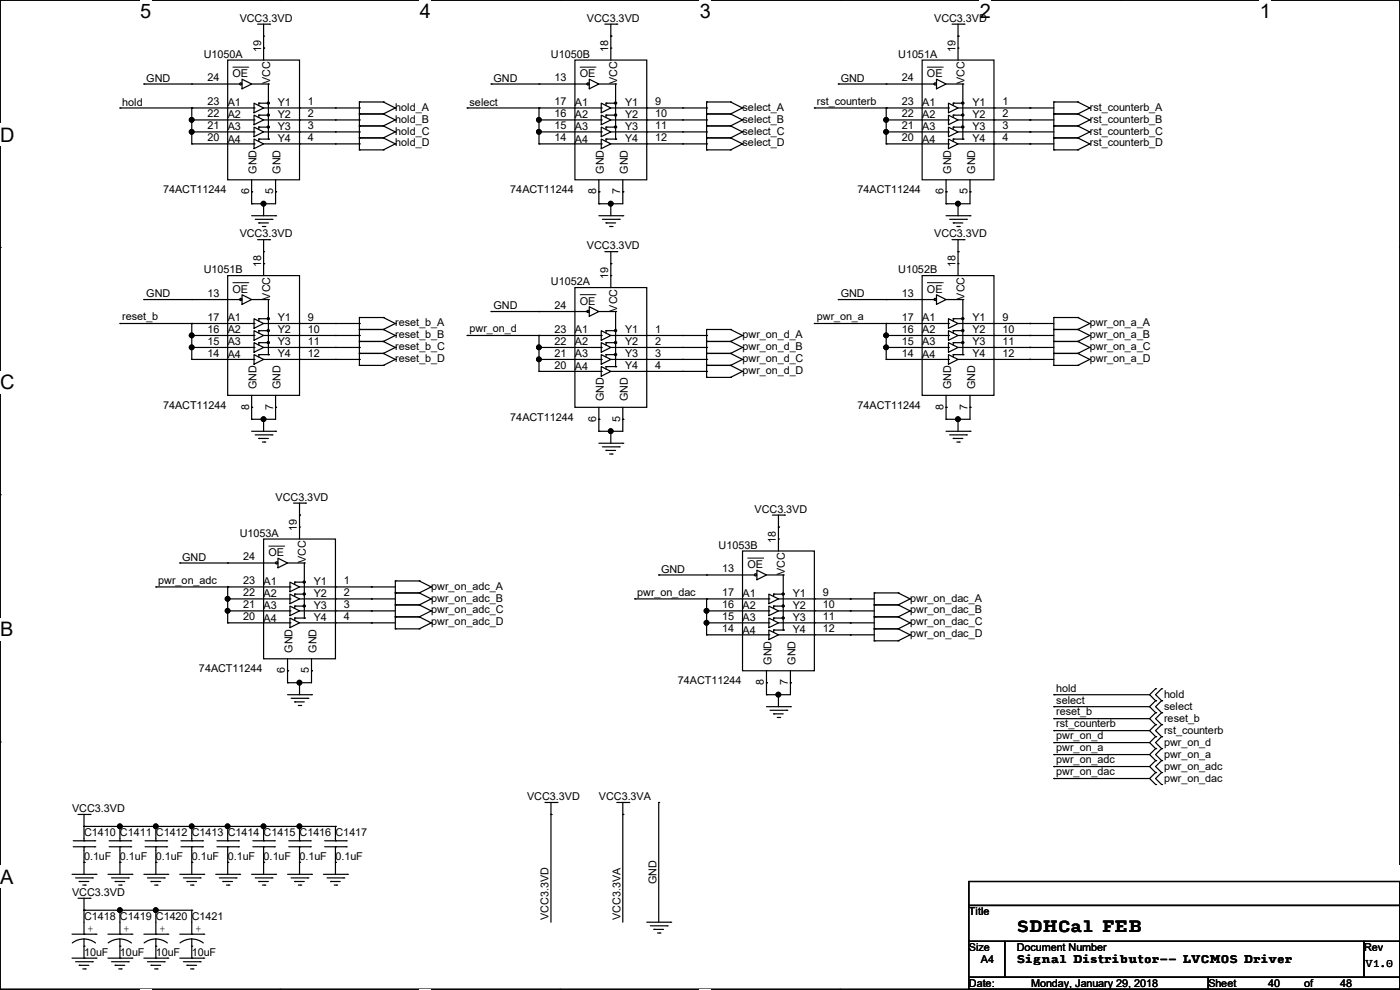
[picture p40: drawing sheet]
<svg xmlns="http://www.w3.org/2000/svg" width="297mm" height="210mm" viewBox="0 0 297 210" stroke-linecap="round" stroke-linejoin="round" font-family="sans-serif">
<defs><g id="words">
<g font-size="4.2">
<text x="29.7" y="3.9">5</text>
<text x="89.1" y="3.9">4</text>
<text x="148.5" y="3.9">3</text>
<text x="207.9" y="3.9">2</text>
<text x="267.3" y="3.9">1</text>
<text x="0" y="30.1">D</text>
<text x="0" y="82.5">C</text>
<text x="0" y="135">B</text>
<text x="0" y="187.4">A</text>
<text x="297" y="187.4">A</text>
</g>
<text font-size="3.3" x="215.7" y="197.7">SDHCal FEB</text>
<g font-size="2.3">
<text x="50.8" y="4.7">VCC3.3VD</text>
<text x="124.5" y="4.7">VCC3.3VD</text>
<text x="198.2" y="4.7">VCC3.3VD</text>
<text x="55.4" y="11" transform="rotate(-90 55.4 11)">19</text>
<text x="129" y="11" transform="rotate(-90 129 11)">18</text>
<text x="202.7" y="11" transform="rotate(-90 202.7 11)">19</text>
<text x="31" y="17.3">GND</text>
<text x="43.2" y="12.3">U1050A</text>
<text x="44" y="17.3">24</text>
<text x="49.3" y="16.3">OE</text>
<text x="57.3" y="17.8" transform="rotate(-90 57.3 17.8)">VCC</text>
<text x="104.7" y="17.3">GND</text>
<text x="116.9" y="12.3">U1050B</text>
<text x="117.7" y="17.3">13</text>
<text x="123" y="16.3">OE</text>
<text x="130.9" y="17.8" transform="rotate(-90 130.9 17.8)">VCC</text>
<text x="178.4" y="17.3">GND</text>
<text x="190.6" y="12.3">U1051A</text>
<text x="191.3" y="17.3">24</text>
<text x="196.7" y="16.3">OE</text>
<text x="204.6" y="17.8" transform="rotate(-90 204.6 17.8)">VCC</text>
<text x="26" y="22.4">hold</text>
<text x="44" y="22.4">23</text>
<text x="48.3" y="22.4">A1</text>
<text x="59" y="22.4">Y1</text>
<text x="65.3" y="22.4">1</text>
<text x="83.9" y="23.5">hold_A</text>
<text x="99.6" y="22.4">select</text>
<text x="117.7" y="22.4">17</text>
<text x="122" y="22.4">A1</text>
<text x="132.6" y="22.4">Y1</text>
<text x="139" y="22.4">9</text>
<text x="157.5" y="23.5">select_A</text>
<text x="173.3" y="22.2">rst_counterb</text>
<text x="191.3" y="22.4">23</text>
<text x="195.6" y="22.4">A1</text>
<text x="206.3" y="22.4">Y1</text>
<text x="212.7" y="22.4">1</text>
<text x="231.2" y="23.5">rst_counterb_A</text>
<text x="44" y="24.9">22</text>
<text x="44" y="27.4">21</text>
<text x="44" y="30">20</text>
<text x="48.3" y="25">A2</text>
<text x="48.3" y="27.5">A3</text>
<text x="59" y="25">Y2</text>
<text x="59" y="27.5">Y3</text>
<text x="65.3" y="24.9">2</text>
<text x="65.3" y="27.4">3</text>
<text x="65.3" y="30">4</text>
<text x="83.9" y="28.5">hold_C</text>
<text x="83.9" y="26">hold_B</text>
<text x="117.7" y="24.9">16</text>
<text x="117.7" y="27.4">15</text>
<text x="117.7" y="30">14</text>
<text x="122" y="25">A2</text>
<text x="122" y="27.5">A3</text>
<text x="132.6" y="25">Y2</text>
<text x="132.6" y="27.5">Y3</text>
<text x="139" y="24.9">10</text>
<text x="139" y="27.4">11</text>
<text x="139" y="30">12</text>
<text x="157.5" y="26">select_B</text>
<text x="157.5" y="28.5">select_C</text>
<text x="191.3" y="24.9">22</text>
<text x="191.3" y="27.4">21</text>
<text x="191.3" y="30">20</text>
<text x="195.6" y="25">A2</text>
<text x="195.6" y="27.5">A3</text>
<text x="206.3" y="25">Y2</text>
<text x="206.3" y="27.5">Y3</text>
<text x="212.7" y="24.9">2</text>
<text x="212.7" y="27.4">3</text>
<text x="212.7" y="30">4</text>
<text x="231.2" y="28.5">rst_counterb_C</text>
<text x="231.2" y="26">rst_counterb_B</text>
<text x="48.3" y="30.3">A4</text>
<text x="59" y="30.1">Y4</text>
<text x="83.9" y="31.1">hold_D</text>
<text x="122" y="30.3">A4</text>
<text x="132.6" y="30.1">Y4</text>
<text x="157.5" y="31.1">select_D</text>
<text x="195.6" y="30.3">A4</text>
<text x="206.3" y="30.1">Y4</text>
<text x="231.2" y="31.1">rst_counterb_D</text>
<text x="34.6" y="41">74ACT11244</text>
<text x="52.8" y="41.2" transform="rotate(-90 52.8 41.2)">6</text>
<text x="54.4" y="36.9" transform="rotate(-90 54.4 36.9)">GND</text>
<text x="57.9" y="41.2" transform="rotate(-90 57.9 41.2)">5</text>
<text x="59.5" y="36.9" transform="rotate(-90 59.5 36.9)">GND</text>
<text x="108.3" y="41">74ACT11244</text>
<text x="126.5" y="41.2" transform="rotate(-90 126.5 41.2)">8</text>
<text x="128.1" y="36.9" transform="rotate(-90 128.1 36.9)">GND</text>
<text x="131.6" y="41.2" transform="rotate(-90 131.6 41.2)">7</text>
<text x="133.2" y="36.9" transform="rotate(-90 133.2 36.9)">GND</text>
<text x="181.9" y="41">74ACT11244</text>
<text x="200.2" y="41.2" transform="rotate(-90 200.2 41.2)">6</text>
<text x="201.8" y="36.9" transform="rotate(-90 201.8 36.9)">GND</text>
<text x="205.2" y="41.2" transform="rotate(-90 205.2 41.2)">5</text>
<text x="206.9" y="36.9" transform="rotate(-90 206.9 36.9)">GND</text>
<text x="50.8" y="50.4">VCC3.3VD</text>
<text x="124.5" y="52.9">VCC3.3VD</text>
<text x="198.2" y="50.4">VCC3.3VD</text>
<text x="43.2" y="58">U1051B</text>
<text x="55.4" y="56.7" transform="rotate(-90 55.4 56.7)">18</text>
<text x="129" y="59.2" transform="rotate(-90 129 59.2)">19</text>
<text x="190.6" y="58">U1052B</text>
<text x="202.7" y="56.7" transform="rotate(-90 202.7 56.7)">18</text>
<text x="31" y="63">GND</text>
<text x="44" y="63">13</text>
<text x="49.3" y="62.1">OE</text>
<text x="57.3" y="63.5" transform="rotate(-90 57.3 63.5)">VCC</text>
<text x="104.7" y="65.6">GND</text>
<text x="116.9" y="60.5">U1052A</text>
<text x="117.7" y="65.5">24</text>
<text x="123" y="64.6">OE</text>
<text x="178.4" y="63">GND</text>
<text x="191.3" y="63">13</text>
<text x="196.7" y="62.1">OE</text>
<text x="204.6" y="63.5" transform="rotate(-90 204.6 63.5)">VCC</text>
<text x="26" y="67.9">reset_b</text>
<text x="44" y="68.1">17</text>
<text x="44" y="70.6">16</text>
<text x="48.3" y="68.2">A1</text>
<text x="48.3" y="70.7">A2</text>
<text x="59" y="68.2">Y1</text>
<text x="59" y="70.7">Y2</text>
<text x="65.3" y="68.1">9</text>
<text x="65.3" y="70.6">10</text>
<text x="83.9" y="69.2">reset_b_A</text>
<text x="83.9" y="71.7">reset_b_B</text>
<text x="99.6" y="70.4">pwr_on_d</text>
<text x="117.7" y="70.6">23</text>
<text x="122" y="70.7">A1</text>
<text x="130.9" y="66.1" transform="rotate(-90 130.9 66.1)">VCC</text>
<text x="132.6" y="70.7">Y1</text>
<text x="139" y="70.6">1</text>
<text x="157.5" y="71.7">pwr_on_d_A</text>
<text x="173.3" y="67.9">pwr_on_a</text>
<text x="191.3" y="68.1">17</text>
<text x="191.3" y="70.6">16</text>
<text x="195.6" y="68.2">A1</text>
<text x="195.6" y="70.7">A2</text>
<text x="206.3" y="68.2">Y1</text>
<text x="206.3" y="70.7">Y2</text>
<text x="212.7" y="68.1">9</text>
<text x="212.7" y="70.6">10</text>
<text x="231.2" y="69.2">pwr_on_a_A</text>
<text x="231.2" y="71.7">pwr_on_a_B</text>
<text x="44" y="73.2">15</text>
<text x="44" y="75.7">14</text>
<text x="48.3" y="73.2">A3</text>
<text x="48.3" y="76">A4</text>
<text x="59" y="73.2">Y3</text>
<text x="59" y="75.8">Y4</text>
<text x="65.3" y="73.2">11</text>
<text x="65.3" y="75.7">12</text>
<text x="83.9" y="74.3">reset_b_C</text>
<text x="83.9" y="76.8">reset_b_D</text>
<text x="117.7" y="73.2">22</text>
<text x="117.7" y="75.7">21</text>
<text x="122" y="73.2">A2</text>
<text x="122" y="75.8">A3</text>
<text x="132.6" y="73.2">Y2</text>
<text x="132.6" y="75.8">Y3</text>
<text x="139" y="73.2">2</text>
<text x="139" y="75.7">3</text>
<text x="157.5" y="76.8">pwr_on_d_C</text>
<text x="157.5" y="74.3">pwr_on_d_B</text>
<text x="191.3" y="73.2">15</text>
<text x="191.3" y="75.7">14</text>
<text x="195.6" y="73.2">A3</text>
<text x="195.6" y="76">A4</text>
<text x="206.3" y="73.2">Y3</text>
<text x="206.3" y="75.8">Y4</text>
<text x="212.7" y="73.2">11</text>
<text x="212.7" y="75.7">12</text>
<text x="231.2" y="74.3">pwr_on_a_C</text>
<text x="231.2" y="76.8">pwr_on_a_D</text>
<text x="54.4" y="82.6" transform="rotate(-90 54.4 82.6)">GND</text>
<text x="59.5" y="82.6" transform="rotate(-90 59.5 82.6)">GND</text>
<text x="117.7" y="78.2">20</text>
<text x="122" y="78.6">A4</text>
<text x="132.6" y="78.3">Y4</text>
<text x="139" y="78.2">4</text>
<text x="157.5" y="79.3">pwr_on_d_D</text>
<text x="201.8" y="82.6" transform="rotate(-90 201.8 82.6)">GND</text>
<text x="206.9" y="82.6" transform="rotate(-90 206.9 82.6)">GND</text>
<text x="34.6" y="86.7">74ACT11244</text>
<text x="52.8" y="86.9" transform="rotate(-90 52.8 86.9)">8</text>
<text x="57.9" y="86.9" transform="rotate(-90 57.9 86.9)">7</text>
<text x="108.3" y="89.2">74ACT11244</text>
<text x="126.5" y="89.5" transform="rotate(-90 126.5 89.5)">6</text>
<text x="128.1" y="85.1" transform="rotate(-90 128.1 85.1)">GND</text>
<text x="131.6" y="89.5" transform="rotate(-90 131.6 89.5)">5</text>
<text x="133.2" y="85.1" transform="rotate(-90 133.2 85.1)">GND</text>
<text x="181.9" y="86.7">74ACT11244</text>
<text x="200.2" y="86.9" transform="rotate(-90 200.2 86.9)">8</text>
<text x="205.2" y="86.9" transform="rotate(-90 205.2 86.9)">7</text>
<text x="58.5" y="106.3">VCC3.3VD</text>
<text x="50.8" y="113.9">U1053A</text>
<text x="63" y="112.6" transform="rotate(-90 63 112.6)">19</text>
<text x="160.1" y="108.8">VCC3.3VD</text>
<text x="38.7" y="118.9">GND</text>
<text x="51.6" y="118.9">24</text>
<text x="56.9" y="117.9">OE</text>
<text x="64.9" y="119.4" transform="rotate(-90 64.9 119.4)">VCC</text>
<text x="152.5" y="116.4">U1053B</text>
<text x="164.6" y="115.1" transform="rotate(-90 164.6 115.1)">18</text>
<text x="33.6" y="123.8">pwr_on_adc</text>
<text x="51.6" y="124">23</text>
<text x="55.9" y="124">A1</text>
<text x="66.6" y="124">Y1</text>
<text x="72.9" y="124">1</text>
<text x="91.5" y="125.1">pwr_on_adc_A</text>
<text x="140.3" y="121.5">GND</text>
<text x="153.2" y="121.4">13</text>
<text x="158.5" y="120.5">OE</text>
<text x="166.5" y="122" transform="rotate(-90 166.5 122)">VCC</text>
<text x="51.6" y="126.5">22</text>
<text x="51.6" y="129">21</text>
<text x="51.6" y="131.6">20</text>
<text x="55.9" y="126.6">A2</text>
<text x="55.9" y="129.1">A3</text>
<text x="55.9" y="131.9">A4</text>
<text x="66.6" y="126.6">Y2</text>
<text x="66.6" y="129.1">Y3</text>
<text x="66.6" y="131.7">Y4</text>
<text x="72.9" y="126.5">2</text>
<text x="72.9" y="129">3</text>
<text x="72.9" y="131.6">4</text>
<text x="91.5" y="130.1">pwr_on_adc_C</text>
<text x="91.5" y="127.6">pwr_on_adc_B</text>
<text x="135.2" y="126.3">pwr_on_dac</text>
<text x="153.2" y="126.5">17</text>
<text x="153.2" y="129">16</text>
<text x="153.2" y="131.6">15</text>
<text x="157.5" y="126.6">A1</text>
<text x="157.5" y="129.1">A2</text>
<text x="157.5" y="131.7">A3</text>
<text x="168.2" y="126.6">Y1</text>
<text x="168.2" y="129.1">Y2</text>
<text x="168.2" y="131.7">Y3</text>
<text x="174.6" y="126.5">9</text>
<text x="174.6" y="129">10</text>
<text x="174.6" y="131.6">11</text>
<text x="193.1" y="127.6">pwr_on_dac_A</text>
<text x="193.1" y="130.1">pwr_on_dac_B</text>
<text x="91.5" y="132.7">pwr_on_adc_D</text>
<text x="153.2" y="134.1">14</text>
<text x="157.5" y="134.5">A4</text>
<text x="168.2" y="134.2">Y4</text>
<text x="174.6" y="134.1">12</text>
<text x="193.1" y="132.7">pwr_on_dac_C</text>
<text x="193.1" y="135.2">pwr_on_dac_D</text>
<text x="42.2" y="142.6">74ACT11244</text>
<text x="60.5" y="142.8" transform="rotate(-90 60.5 142.8)">6</text>
<text x="62.1" y="138.5" transform="rotate(-90 62.1 138.5)">GND</text>
<text x="65.5" y="142.8" transform="rotate(-90 65.5 142.8)">5</text>
<text x="67.1" y="138.5" transform="rotate(-90 67.1 138.5)">GND</text>
<text x="163.7" y="141" transform="rotate(-90 163.7 141)">GND</text>
<text x="168.8" y="141" transform="rotate(-90 168.8 141)">GND</text>
<text x="143.8" y="145.1">74ACT11244</text>
<text x="162.1" y="145.3" transform="rotate(-90 162.1 145.3)">8</text>
<text x="167.1" y="145.3" transform="rotate(-90 167.1 145.3)">7</text>
<text x="224.1" y="146.9">hold</text>
<text x="224.1" y="149.4">select</text>
<text x="246.9" y="148.2">hold</text>
<text x="224.1" y="151.7">reset_b</text>
<text x="224.1" y="154.3">rst_counterb</text>
<text x="246.9" y="150.7">select</text>
<text x="246.9" y="153.2">reset_b</text>
<text x="246.9" y="155.8">rst_counterb</text>
<text x="224.1" y="156.8">pwr_on_d</text>
<text x="224.1" y="159.3">pwr_on_a</text>
<text x="224.1" y="161.9">pwr_on_adc</text>
<text x="246.9" y="158.3">pwr_on_d</text>
<text x="246.9" y="160.9">pwr_on_a</text>
<text x="224.1" y="164.4">pwr_on_dac</text>
<text x="246.9" y="163.4">pwr_on_adc</text>
<text x="246.9" y="165.9">pwr_on_dac</text>
<text x="15.3" y="172.3">VCC3.3VD</text>
<text x="111.8" y="169.8">VCC3.3VD</text>
<text x="127" y="169.8">VCC3.3VA</text>
<text x="17.8" y="177.4">C1410</text>
<text x="25.4" y="177.4">C1411</text>
<text x="33.1" y="177.4">C1412</text>
<text x="40.7" y="177.4">C1413</text>
<text x="48.3" y="177.4">C1414</text>
<text x="55.9" y="177.4">C1415</text>
<text x="63.5" y="177.4">C1416</text>
<text x="71.2" y="177.4">C1417</text>
<text x="17.8" y="182.5">0.1uF</text>
<text x="25.4" y="182.5">0.1uF</text>
<text x="33.1" y="182.5">0.1uF</text>
<text x="40.7" y="182.5">0.1uF</text>
<text x="48.3" y="182.5">0.1uF</text>
<text x="55.9" y="182.5">0.1uF</text>
<text x="63.5" y="182.5">0.1uF</text>
<text x="71.2" y="182.5">0.1uF</text>
<text x="15.3" y="190.1">VCC3.3VD</text>
<text x="139.2" y="187.5" transform="rotate(-90 139.2 187.5)">GND</text>
<text x="17.8" y="195.2">C1418</text>
<text x="18.6" y="197.7">+</text>
<text x="25.4" y="195.2">C1419</text>
<text x="26.2" y="197.7">+</text>
<text x="33.1" y="195.2">C1420</text>
<text x="33.8" y="197.7">+</text>
<text x="40.7" y="195.2">C1421</text>
<text x="41.4" y="197.7">+</text>
<text x="116.4" y="195.1" transform="rotate(-90 116.4 195.1)">VCC3.3VD</text>
<text x="131.6" y="195.1" transform="rotate(-90 131.6 195.1)">VCC3.3VA</text>
<text x="205.5" y="194.1">Title</text>
<text x="17.8" y="202.8">10uF</text>
<text x="25.4" y="202.8">10uF</text>
<text x="33.1" y="202.8">10uF</text>
<text x="40.7" y="202.8">10uF</text>
<text x="205.5" y="201.8">Size</text>
<text x="215.7" y="201.8">Document Number</text>
<text x="289.4" y="201.8">Rev</text>
<text x="205.5" y="209.4">Date:</text>
<text x="208.1" y="204.3">A4</text>
<text x="215.7" y="204.3">Signal Distributor-- LVCMOS Driver</text>
<text x="218.7" y="209.4">Monday, January 29, 2018</text>
<text x="256.3" y="209.4">Sheet</text>
<text x="269" y="209.4">40</text>
<text x="276.7" y="209.4">of</text>
<text x="284.3" y="209.4">48</text>
</g>
<text font-size="2" x="289.6" y="205.1">V1.0</text>
</g></defs>
<path d="M0 0h297v209.8h-297z" fill="none" stroke="#000" stroke-width=".25"/>
<g fill="#fff">
<path d="M29.7 0h2.4v4.8h-2.4z"/>
<path d="M29.7 209.8h2.4v.2h-2.4z"/>
</g>
<path d="M59.4 0h.1M59.4 209.8h.1" fill="none" stroke="#000" stroke-width=".25"/>
<g fill="#fff">
<path d="M89.1 0h2.3v4.8h-2.3z"/>
<path d="M89.1 209.8h2.3v.2h-2.3z"/>
</g>
<path d="M118.8 0h.1M118.8 209.8h.1" fill="none" stroke="#000" stroke-width=".25"/>
<g fill="#fff">
<path d="M148.5 0h2.3v4.8h-2.3z"/>
<path d="M148.5 209.8h2.3v.2h-2.3z"/>
</g>
<path d="M178.2 0h.1M178.2 209.8h.1" fill="none" stroke="#000" stroke-width=".25"/>
<g fill="#fff">
<path d="M207.9 0h2.3v4.8h-2.3z"/>
<path d="M207.9 209.8h2.3v.2h-2.3z"/>
</g>
<path d="M237.6 0h.1M237.6 209.8h.1" fill="none" stroke="#000" stroke-width=".25"/>
<g fill="#fff">
<path d="M267.3 0h2.3v4.8h-2.3z"/>
<path d="M267.3 209.8h2.3v.2h-2.3z"/>
<path d="M0 26.2h3.1v4.8h-3.1z"/>
<path d="M0 78.7h3.1v4.7h-3.1z"/>
</g>
<path d="M0 52.5h.1M297 52.5h.1" fill="none" stroke="#000" stroke-width=".25"/>
<path d="M0 131.1h2.9v4.8h-2.9z" fill="#fff"/>
<path d="M0 104.9h.1M297 104.9h.1" fill="none" stroke="#000" stroke-width=".25"/>
<g fill="#fff">
<path d="M0 183.6h2.9v4.7h-2.9z"/>
<path d="M296.9 183.6h.1v4.7h-.1z"/>
</g>
<g fill="none" stroke="#000" stroke-width=".25">
<path d="M30.5 17.8h.1M30.5 17.8h20.3M40.7 17.8h.1M48.3 12.7h15.2v25.4h-15.2zM50.8 17.8h.1M51.4 16.8l2 1-2 1zM53.4 17.8h3.5M54.7 5.1h2.5M55.9 10.2h.1M55.9 7.7h.1M55.9 5.1v7.6M56.9 17.8h.1"/>
<path d="M56.9 17.8v11.7M57.2 5.1h.1M104.2 17.8h.1M104.2 17.8h20.3M114.3 17.8h.1M122 12.7h15.2v25.4h-15.2zM124.5 17.8h.1M125 16.8l2 1-2 1zM127 17.8h3.6M128.3 5.1h2.6M129.6 7.7h.1M129.6 10.2h.1"/>
<path d="M129.6 5.1v7.6M130.6 17.8h.1M130.6 17.8v11.7M130.9 5.1h.1M177.8 17.8h.1M177.8 17.8h20.4M188 17.8h.1M195.6 12.7h15.3v25.4h-15.3zM198.2 17.8h.1M198.7 16.8l2 1-2 1zM200.7 17.8h3.6M202 5.1h2.5"/>
<path d="M203.2 7.7h.1M203.2 10.2h.1M203.2 5.1v7.6M204.3 17.8h.1M204.3 17.8v11.7M204.5 5.1h.1M25.4 22.9h.1M25.4 22.9h28.5M40.7 22.9h.1M40.7 25.4h.1M40.7 28h.1M40.7 30.5h.1"/>
<path d="M40.7 22.9v7.6M40.7 30.5h13.2M40.7 28h13.2M40.7 25.4h13.2M53.4 38.1v5.1M53.9 21.9l2 1-2 1zM53.9 24.4l2 1-2 1.1zM53.9 27l2 1-2 1zM53.9 29.5l2 1-2 1zM53.9 22.9h.1M53.9 25.4h.1M53.9 28h.1"/>
<path d="M53.9 30.5h.1M54.9 21.9h.1M54.9 24.4h.1M54.9 27h.1M54.9 29.5h.1M54.9 21.9v.5M54.9 24.4v.5M54.9 27v.5M54.9 29.5v.5M54.9 21.9h2M54.9 24.4h2M54.9 27h2"/>
<path d="M54.9 29.5h2M55.9 22.9h20.3M55.9 30.5h20.3M55.9 28h20.3M55.9 25.4h20.3M56.9 29.5h.1M56.9 21.9h.1M56.9 24.4h.1M56.9 27h.1M58.5 38.1v5.1h-5.1M63.5 30.5h.1M63.5 28h.1"/>
<path d="M63.5 25.4h.1M63.5 22.9h.1M71.2 22.9h.1M71.2 25.4h.1M71.2 28h.1M71.2 30.5h.1M76.2 22.9h.1M76.2 30.5h.1M76.2 28h.1M76.2 25.4h.1M76.2 24.2h.1M76.2 21.6h.1"/>
<path d="M76.2 29.3h.1M76.2 26.7h.1M76.2 31.8h.1M76.2 24.2h5.1M76.2 21.6v10.2M76.2 21.6h5.1M76.2 29.3h5.1M76.2 26.7h5.1M76.2 31.8h5.1M81.3 24.2h.1M81.3 21.6h.1M81.3 29.3h.1"/>
<path d="M81.3 26.7h.1M81.3 31.8h.1M81.3 21.6l2.6 1.3M81.3 26.7l2.6 1.3M81.3 24.2l2.6 1.2M81.3 29.3l2.6 1.2M83.9 22.9h.1M83.9 28h.1M83.9 25.4h.1M83.9 30.5h.1M83.9 22.9l-2.6 1.3M83.9 28l-2.6 1.3"/>
<path d="M83.9 25.4l-2.6 1.3M83.9 30.5l-2.6 1.3M99.1 22.9h.1M99.1 22.9h28.5M114.3 22.9h.1M114.3 25.4h.1M114.3 28h.1M114.3 30.5h.1M114.3 22.9v7.6M114.3 30.5h13.3M114.3 28h13.3M114.3 25.4h13.3"/>
<path d="M127 38.1v5.1M127.6 21.9l2 1-2 1zM127.6 24.4l2 1-2 1.1zM127.6 27l2 1-2 1zM127.6 29.5l2 1-2 1zM127.6 22.9h.1M127.6 25.4h.1M127.6 28h.1M127.6 30.5h.1M128.6 21.9h.1M128.6 24.4h.1M128.6 27h.1"/>
<path d="M128.6 29.5h.1M128.6 21.9h2M128.6 24.4h2M128.6 27h2M128.6 29.5h2M128.6 21.9v.5M128.6 24.4v.5M128.6 27v.5M128.6 29.5v.5M129.6 22.9h20.3M129.6 30.5h20.3M129.6 28h20.3"/>
<path d="M129.6 25.4h20.3M130.6 29.5h.1M130.6 21.9h.1M130.6 24.4h.1M130.6 27h.1M132.1 38.1v5.1h-5.1M137.2 30.5h.1M137.2 28h.1M137.2 25.4h.1M137.2 22.9h.1M144.8 22.9h.1M144.8 25.4h.1"/>
<path d="M144.8 28h.1M144.8 30.5h.1M149.9 22.9h.1M149.9 30.5h.1M149.9 28h.1M149.9 25.4h.1M149.9 24.2h.1M149.9 21.6h.1M149.9 26.7h.1M149.9 29.3h.1M149.9 31.8h.1M149.9 21.6v10.2"/>
<path d="M149.9 24.2h5.1M149.9 21.6h5.1M149.9 29.3h5.1M149.9 26.7h5.1M149.9 31.8h5.1M155 24.2h.1M155 21.6h.1M155 26.7h.1M155 29.3h.1M155 31.8h.1M155 21.6l2.5 1.3M155 24.2l2.5 1.2"/>
<path d="M155 26.7l2.5 1.3M155 29.3l2.5 1.2M157.5 22.9h.1M157.5 25.4h.1M157.5 28h.1M157.5 30.5h.1M157.5 22.9l-2.5 1.3M157.5 25.4l-2.5 1.3M157.5 28l-2.5 1.3M157.5 30.5l-2.5 1.3M172.8 22.9h.1M172.8 22.9h28.4"/>
<path d="M188 22.9h.1M188 25.4h.1M188 28h.1M188 30.5h.1M188 30.5h13.2M188 28h13.2M188 25.4h13.2M188 22.9v7.6M200.7 38.1v5.1M201.2 21.9l2 1-2 1zM201.2 24.4l2 1-2 1.1zM201.2 27l2 1-2 1z"/>
<path d="M201.2 29.5l2 1-2 1zM201.2 22.9h.1M201.2 25.4h.1M201.2 28h.1M201.2 30.5h.1M202.2 21.9h.1M202.2 24.4h.1M202.2 27h.1M202.2 29.5h.1M202.2 21.9h2.1M202.2 24.4h2.1M202.2 27h2.1"/>
<path d="M202.2 29.5h2.1M202.2 21.9v.5M202.2 24.4v.5M202.2 27v.5M202.2 29.5v.5M203.2 22.9h20.4M203.2 30.5h20.4M203.2 28h20.4M203.2 25.4h20.4M204.3 29.5h.1M204.3 21.9h.1M204.3 24.4h.1"/>
<path d="M204.3 27h.1M205.8 38.1v5.1h-5.1M210.9 30.5h.1M210.9 28h.1M210.9 25.4h.1M210.9 22.9h.1M218.5 22.9h.1M218.5 30.5h.1M218.5 28h.1M218.5 25.4h.1M223.6 24.2h.1M223.6 21.6h.1"/>
<path d="M223.6 29.3h.1M223.6 26.7h.1M223.6 31.8h.1M223.6 24.2h5M223.6 21.6h5M223.6 29.3h5M223.6 26.7h5M223.6 21.6v10.2M223.6 31.8h5M228.6 24.2h.1M228.6 21.6h.1M228.6 29.3h.1"/>
<path d="M228.6 26.7h.1M228.6 31.8h.1M228.6 21.6l2.6 1.3M228.6 26.7l2.6 1.3M228.6 24.2l2.6 1.2M228.6 29.3l2.6 1.2M231.2 22.9h.1M231.2 28h.1M231.2 25.4h.1M231.2 30.5h.1M231.2 22.9l-2.6 1.3M231.2 28l-2.6 1.3"/>
<path d="M231.2 25.4l-2.6 1.3M231.2 30.5l-2.6 1.3M48.3 58.5h15.2v25.4h-15.2zM53.4 43.2h.1M53.4 40.7h.1M53.4 45.8h5.1M54.1 46.5h3.6M54.7 50.8h2.5M54.9 47.3h.1M54.9 47.3h2M55.7 48h.5M55.9 43.2h.1"/>
<path d="M55.9 55.9h.1M55.9 53.4h.1M55.9 43.2v2.6M55.9 50.8v7.7M56.2 48h.1M57.2 50.8h.1M57.7 46.5h.1M58.5 40.7h.1M58.5 45.8h.1M127 43.2h.1M127 40.7h.1M127 45.8h5.1"/>
<path d="M127.8 46.5h3.6M128.3 53.4h2.6M128.6 47.3h.1M128.6 47.3h2M129.3 48h.5M129.6 43.2h.1M129.6 55.9h.1M129.6 58.5h.1M129.6 43.2v2.6M129.6 53.4v7.6M129.8 48h.1M130.9 53.4h.1"/>
<path d="M131.4 46.5h.1M132.1 40.7h.1M132.1 45.8h.1M195.6 58.5h15.3v25.4h-15.3zM200.7 43.2h.1M200.7 40.7h.1M200.7 45.8h5.1M201.5 46.5h3.5M202 50.8h2.5M202.2 47.3h.1M202.2 47.3h2.1M203 48h.5"/>
<path d="M203.2 53.4h.1M203.2 43.2h.1M203.2 55.9h.1M203.2 43.2v2.6M203.2 50.8v7.7M203.5 48h.1M204.5 50.8h.1M205 46.5h.1M205.8 40.7h.1M205.8 45.8h.1M25.4 68.6h.1M25.4 68.6h28.5"/>
<path d="M30.5 63.5h.1M30.5 63.5h20.3M40.7 68.6h.1M40.7 71.2h.1M40.7 73.7h.1M40.7 76.2h.1M40.7 63.5h.1M40.7 68.6v7.6M40.7 71.2h13.2M40.7 73.7h13.2M40.7 76.2h13.2M50.8 63.5h.1"/>
<path d="M51.4 62.5l2 1-2 1.1zM53.4 63.5h3.5M53.9 67.6l2 1-2 1zM53.9 70.1l2 1.1-2 1zM53.9 72.7l2 1-2 1zM53.9 75.2l2 1-2 1.1zM53.9 68.6h.1M53.9 71.2h.1M53.9 73.7h.1M53.9 76.2h.1M54.9 67.6h.1M54.9 70.1h.1"/>
<path d="M54.9 72.7h.1M54.9 75.2h.1M54.9 67.6v.5M54.9 70.1v.6M54.9 72.7v.5M54.9 75.2v.5M54.9 67.6h2M54.9 70.1h2M54.9 72.7h2M54.9 75.2h2M55.9 68.6h20.3M55.9 71.2h20.3"/>
<path d="M55.9 73.7h20.3M55.9 76.2h20.3M56.9 63.5h.1M56.9 75.2h.1M56.9 67.6h.1M56.9 70.1h.1M56.9 72.7h.1M56.9 63.5v11.7M63.5 76.2h.1M63.5 73.7h.1M63.5 71.2h.1M63.5 68.6h.1"/>
<path d="M71.2 68.6h.1M71.2 71.2h.1M71.2 73.7h.1M71.2 76.2h.1M76.2 68.6h.1M76.2 71.2h.1M76.2 73.7h.1M76.2 76.2h.1M76.2 69.9h.1M76.2 67.4h.1M76.2 75h.1M76.2 72.4h.1"/>
<path d="M76.2 77.5h.1M76.2 67.4v10.1M76.2 69.9h5.1M76.2 67.4h5.1M76.2 75h5.1M76.2 72.4h5.1M76.2 77.5h5.1M81.3 69.9h.1M81.3 67.4h.1M81.3 75h.1M81.3 72.4h.1M81.3 77.5h.1"/>
<path d="M81.3 67.4l2.6 1.2M81.3 72.4l2.6 1.3M81.3 69.9l2.6 1.3M81.3 75l2.6 1.2M83.9 68.6h.1M83.9 73.7h.1M83.9 71.2h.1M83.9 76.2h.1M83.9 68.6l-2.6 1.3M83.9 73.7l-2.6 1.3M83.9 71.2l-2.6 1.2M83.9 76.2l-2.6 1.3"/>
<path d="M99.1 71.2h.1M99.1 71.2h28.5M104.2 66.1h.1M104.2 66.1h20.3M114.3 71.2h.1M114.3 73.7h.1M114.3 76.2h.1M114.3 78.8h.1M114.3 66.1h.1M114.3 71.2v7.6M114.3 73.7h13.3M114.3 76.2h13.3"/>
<path d="M114.3 78.8h13.3M122 61h15.2v25.4h-15.2zM124.5 66.1h.1M125 65.1l2 1-2 1zM127 66.1h3.6M127.6 70.1l2 1.1-2 1zM127.6 72.7l2 1-2 1zM127.6 75.2l2 1-2 1.1zM127.6 77.8l2 1-2 1zM127.6 71.2h.1M127.6 73.7h.1M127.6 76.2h.1"/>
<path d="M127.6 78.8h.1M128.6 70.1h.1M128.6 72.7h.1M128.6 75.2h.1M128.6 77.8h.1M128.6 70.1h2M128.6 72.7h2M128.6 75.2h2M128.6 70.1v.6M128.6 72.7v.5M128.6 75.2v.5M128.6 77.8v.5"/>
<path d="M128.6 77.8h2M129.6 71.2h20.3M129.6 73.7h20.3M129.6 76.2h20.3M129.6 78.8h20.3M130.6 66.1h.1M130.6 77.8h.1M130.6 70.1h.1M130.6 72.7h.1M130.6 75.2h.1M130.6 66.1v11.7M137.2 78.8h.1"/>
<path d="M137.2 76.2h.1M137.2 73.7h.1M137.2 71.2h.1M144.8 71.2h.1M144.8 73.7h.1M144.8 76.2h.1M144.8 78.8h.1M149.9 71.2h.1M149.9 78.8h.1M149.9 76.2h.1M149.9 73.7h.1M149.9 72.4h.1"/>
<path d="M149.9 69.9h.1M149.9 77.5h.1M149.9 75h.1M149.9 69.9v10.2M149.9 69.9h5.1M149.9 75h5.1M149.9 72.4h5.1M149.9 77.5h5.1M155 72.4h.1M155 69.9h.1M155 77.5h.1M155 75h.1"/>
<path d="M155 69.9l2.5 1.3M155 75l2.5 1.2M155 72.4l2.5 1.3M155 77.5l2.5 1.3M157.5 71.2h.1M157.5 76.2h.1M157.5 73.7h.1M157.5 78.8h.1M157.5 71.2l-2.5 1.2M157.5 76.2l-2.5 1.3M157.5 73.7l-2.5 1.3M157.5 78.8l-2.5 1.3"/>
<path d="M172.8 68.6h.1M172.8 68.6h28.4M177.8 63.5h.1M177.8 63.5h20.4M188 68.6h.1M188 71.2h.1M188 73.7h.1M188 76.2h.1M188 63.5h.1M188 71.2h13.2M188 73.7h13.2M188 76.2h13.2"/>
<path d="M188 68.6v7.6M198.2 63.5h.1M198.7 62.5l2 1-2 1.1zM200.7 63.5h3.6M201.2 67.6l2 1-2 1zM201.2 70.1l2 1.1-2 1zM201.2 72.7l2 1-2 1zM201.2 75.2l2 1-2 1.1zM201.2 68.6h.1M201.2 71.2h.1M201.2 73.7h.1M201.2 76.2h.1"/>
<path d="M202.2 67.6h.1M202.2 70.1h.1M202.2 72.7h.1M202.2 75.2h.1M202.2 67.6v.5M202.2 70.1v.6M202.2 72.7v.5M202.2 75.2v.5M202.2 67.6h2.1M202.2 70.1h2.1M202.2 72.7h2.1M202.2 75.2h2.1"/>
<path d="M203.2 68.6h20.4M203.2 71.2h20.4M203.2 73.7h20.4M203.2 76.2h20.4M204.3 63.5h.1M204.3 75.2h.1M204.3 67.6h.1M204.3 70.1h.1M204.3 72.7h.1M204.3 63.5v11.7M210.9 76.2h.1M210.9 73.7h.1"/>
<path d="M210.9 71.2h.1M210.9 68.6h.1M218.5 68.6h.1M218.5 76.2h.1M218.5 73.7h.1M218.5 71.2h.1M223.6 69.9h.1M223.6 67.4h.1M223.6 75h.1M223.6 72.4h.1M223.6 77.5h.1M223.6 69.9h5"/>
<path d="M223.6 67.4v10.1M223.6 67.4h5M223.6 75h5M223.6 72.4h5M223.6 77.5h5M228.6 69.9h.1M228.6 67.4h.1M228.6 75h.1M228.6 72.4h.1M228.6 77.5h.1M228.6 67.4l2.6 1.2M228.6 72.4l2.6 1.3"/>
<path d="M228.6 69.9l2.6 1.3M228.6 75l2.6 1.2M231.2 68.6h.1M231.2 73.7h.1M231.2 71.2h.1M231.2 76.2h.1M231.2 68.6l-2.6 1.3M231.2 73.7l-2.6 1.3M231.2 71.2l-2.6 1.2M231.2 76.2l-2.6 1.3M53.4 88.9h.1M53.4 86.4h.1"/>
<path d="M53.4 83.9v5M53.4 91.5h5.1M54.1 92.2h3.6M54.9 93h.1M54.9 93h2M55.7 93.8h.5M55.9 88.9h.1M55.9 88.9v2.6M56.2 93.8h.1M57.7 92.2h.1M58.5 86.4h.1M58.5 91.5h.1"/>
<path d="M58.5 83.9v5h-5.1M127 91.5h.1M127 88.9h.1M127 86.4v5.1M127 94h5.1M127.8 94.8h3.6M128.6 95.5h.1M128.6 95.5h2M129.3 96.3h.5M129.6 91.5h.1M129.6 91.5v2.5M129.8 96.3h.1"/>
<path d="M131.4 94.8h.1M132.1 88.9h.1M132.1 94h.1M132.1 86.4v5.1h-5.1M149.9 80.1h.1M149.9 80.1h5.1M155 80.1h.1M200.7 88.9h.1M200.7 86.4h.1M200.7 91.5h5.1M200.7 83.9v5M201.5 92.2h3.5"/>
<path d="M202.2 93h.1M202.2 93h2.1M203 93.8h.5M203.2 88.9h.1M203.2 88.9v2.6M203.5 93.8h.1M205 92.2h.1M205.8 86.4h.1M205.8 91.5h.1M205.8 83.9v5h-5.1M38.1 119.4h.1M38.1 119.4h20.4"/>
<path d="M48.3 119.4h.1M55.9 114.3h15.3v25.4h-15.3zM58.5 119.4h.1M59 118.4l2 1-2 1zM61 119.4h3.6M62.3 106.7h2.5M63.5 109.3h.1M63.5 111.8h.1M63.5 106.7v7.6M64.6 119.4h.1M64.6 119.4v11.7M64.8 106.7h.1"/>
<path d="M157.5 116.9h15.3v25.4h-15.3zM163.9 109.3h2.5M165.1 111.8h.1M165.1 114.3h.1M165.1 109.3v7.6M166.4 109.3h.1M33.1 124.5h.1M33.1 124.5h28.4M48.3 124.5h.1M48.3 127h.1M48.3 129.6h.1M48.3 132.1h.1"/>
<path d="M48.3 124.5v7.6M48.3 127h13.2M48.3 132.1h13.2M48.3 129.6h13.2M61 139.7v5.1M61.5 123.5l2 1-2 1zM61.5 126l2 1-2 1.1zM61.5 128.6l2 1-2 1zM61.5 131.1l2 1-2 1zM61.5 124.5h.1M61.5 127h.1M61.5 129.6h.1"/>
<path d="M61.5 132.1h.1M62.5 123.5h.1M62.5 126h.1M62.5 128.6h.1M62.5 131.1h.1M62.5 123.5v.5M62.5 126v.5M62.5 128.6v.5M62.5 131.1v.5M62.5 123.5h2.1M62.5 126h2.1M62.5 128.6h2.1"/>
<path d="M62.5 131.1h2.1M63.5 124.5h20.4M63.5 127h20.4M63.5 132.1h20.4M63.5 129.6h20.4M64.6 131.1h.1M64.6 123.5h.1M64.6 126h.1M64.6 128.6h.1M66.1 139.7v5.1h-5.1M71.2 132.1h.1M71.2 129.6h.1"/>
<path d="M71.2 127h.1M71.2 124.5h.1M78.8 124.5h.1M78.8 132.1h.1M78.8 129.6h.1M78.8 127h.1M83.9 125.8h.1M83.9 123.2h.1M83.9 130.9h.1M83.9 128.3h.1M83.9 133.4h.1M83.9 125.8h5"/>
<path d="M83.9 123.2v10.2M83.9 123.2h5M83.9 130.9h5M83.9 128.3h5M83.9 133.4h5M88.9 125.8h.1M88.9 123.2h.1M88.9 130.9h.1M88.9 128.3h.1M88.9 133.4h.1M88.9 123.2l2.6 1.3M88.9 128.3l2.6 1.3"/>
<path d="M88.9 125.8l2.6 1.2M88.9 130.9l2.6 1.2M91.5 124.5h.1M91.5 129.6h.1M91.5 127h.1M91.5 132.1h.1M91.5 124.5l-2.6 1.3M91.5 129.6l-2.6 1.3M91.5 127l-2.6 1.3M91.5 132.1l-2.6 1.3M134.7 127h.1M134.7 127h28.4"/>
<path d="M139.7 122h.1M139.7 122h20.4M149.9 127h.1M149.9 129.6h.1M149.9 132.1h.1M149.9 134.7h.1M149.9 122h.1M149.9 127v7.7M149.9 132.1h13.2M149.9 129.6h13.2M149.9 134.7h13.2M160.1 122h.1"/>
<path d="M160.6 120.9l2 1.1-2 1zM162.6 122h3.6M163.1 126l2 1-2 1.1zM163.1 128.6l2 1-2 1zM163.1 131.1l2 1-2 1zM163.1 133.6l2 1.1-2 1zM163.1 127h.1M163.1 129.6h.1M163.1 132.1h.1M163.1 134.7h.1M164.1 126h.1M164.1 128.6h.1"/>
<path d="M164.1 131.1h.1M164.1 133.6h.1M164.1 126h2.1M164.1 128.6h2.1M164.1 131.1h2.1M164.1 126v.5M164.1 128.6v.5M164.1 131.1v.5M164.1 133.6v.6M164.1 133.6h2.1M165.1 127h20.4M165.1 132.1h20.4"/>
<path d="M165.1 129.6h20.4M165.1 134.7h20.4M166.2 122h.1M166.2 133.6h.1M166.2 126h.1M166.2 128.6h.1M166.2 131.1h.1M166.2 122v11.6M172.8 134.7h.1M172.8 132.1h.1M172.8 129.6h.1M172.8 127h.1"/>
<path d="M180.4 127h.1M180.4 134.7h.1M180.4 132.1h.1M180.4 129.6h.1M185.5 128.3h.1M185.5 125.8h.1M185.5 133.4h.1M185.5 130.9h.1M185.5 135.9h.1M185.5 125.8h5M185.5 130.9h5M185.5 128.3h5"/>
<path d="M185.5 125.8v10.1M185.5 133.4h5M185.5 135.9h5M190.5 128.3h.1M190.5 125.8h.1M190.5 133.4h.1M190.5 130.9h.1M190.5 135.9h.1M190.5 125.8l2.6 1.2M190.5 130.9l2.6 1.2M190.5 128.3l2.6 1.3M190.5 133.4l2.6 1.3"/>
<path d="M193.1 127h.1M193.1 132.1h.1M193.1 129.6h.1M193.1 134.7h.1M193.1 127l-2.6 1.3M193.1 132.1l-2.6 1.3M193.1 129.6l-2.6 1.3M193.1 134.7l-2.6 1.2M0 157.4h.1M61 144.8h.1M61 142.3h.1M61 147.4h5.1"/>
<path d="M61.8 148.1h3.5M62.5 148.9h.1M62.5 148.9h2.1M63.3 149.6h.5M63.5 144.8h.1M63.5 144.8v2.6M63.8 149.6h.1M65.3 148.1h.1M66.1 142.3h.1M66.1 147.4h.1M162.6 147.4h.1M162.6 144.8h.1"/>
<path d="M162.6 142.3v5.1M162.6 149.9h5.1M163.4 150.7h3.5M164.1 151.4h.1M164.1 151.4h2.1M164.9 152.2h.5M165.1 147.4h.1M165.1 147.4v2.5M165.4 152.2h.1M166.9 150.7h.1M167.7 144.8h.1M167.7 149.9h.1"/>
<path d="M167.7 142.3v5.1h-5.1M223.6 147.4h.1M223.6 149.9h.1M223.6 152.4h.1M223.6 155h.1M223.6 157.5h.1M223.6 147.4h20.3M223.6 149.9h20.3M223.6 152.4h20.3M223.6 155h20.3M223.6 157.5h20.3M243.9 147.4l1.3 1.2"/>
<path d="M243.9 149.9l1.3 1.3M243.9 152.4l1.3 1.3M243.9 155l1.3 1.3M243.9 157.5l1.3 1.3M245.2 146.1h.1M245.2 148.6h.1M245.2 151.2h.1M245.2 153.7h.1M245.2 156.3h.1M245.2 158.8h.1M245.2 146.1l-1.3 1.3M245.2 148.6l-1.3 1.3"/>
<path d="M245.2 151.2l-1.3 1.2M245.2 153.7l-1.3 1.3M245.2 156.3l-1.3 1.2M245.2 158.8l-1.3 1.3M246.4 148.6h.1M246.4 146.1h.1M246.4 151.2h.1M246.4 153.7h.1M246.4 156.3h.1M246.4 158.8h.1M246.4 146.1l-1.2 1.3 1.2 1.2M246.4 148.6l-1.2 1.3 1.2 1.3"/>
<path d="M246.4 151.2l-1.2 1.2 1.2 1.3M246.4 153.7l-1.2 1.3 1.2 1.3M246.4 156.3l-1.2 1.2 1.2 1.3M246.4 158.8l-1.2 1.3 1.2 1.2M297 157.4h.1M15.5 179.6h4.6M15.5 178.4h4.6M16.6 172.8h2.5M17.8 175.3h.1M17.8 178.4h.1M17.8 179.6h.1M17.8 172.8v5.6"/>
<path d="M17.8 179.6v5.9M17.8 175.3h53.4M19.1 172.8h.1M20.1 179.6h.1M20.1 178.4h.1M23.2 179.6h4.5M23.2 178.4h4.5M25.4 175.3h.1M25.4 178.4h.1M25.4 179.6h.1M25.4 175.3v3.1M25.4 179.6v5.9"/>
<path d="M27.7 179.6h.1M27.7 178.4h.1M30.8 179.6h4.5M30.8 178.4h4.5M33.1 175.3h.1M33.1 178.4h.1M33.1 179.6h.1M33.1 175.3v3.1M33.1 179.6v5.9M35.3 179.6h.1M35.3 178.4h.1M38.4 179.6h4.6"/>
<path d="M38.4 178.4h4.6M40.7 175.3h.1M40.7 178.4h.1M40.7 179.6h.1M40.7 175.3v3.1M40.7 179.6v5.9M43 179.6h.1M43 178.4h.1M46 179.6h4.6M46 178.4h4.6M48.3 175.3h.1M48.3 178.4h.1"/>
<path d="M48.3 179.6h.1M48.3 175.3v3.1M48.3 179.6v5.9M50.6 179.6h.1M50.6 178.4h.1M53.6 179.6h4.6M53.6 178.4h4.6M55.9 175.3h.1M55.9 178.4h.1M55.9 179.6h.1M55.9 175.3v3.1M55.9 179.6v5.9"/>
<path d="M58.2 179.6h.1M58.2 178.4h.1M61.3 179.6h4.5M61.3 178.4h4.5M63.5 175.3h.1M63.5 178.4h.1M63.5 179.6h.1M63.5 175.3v3.1M63.5 179.6v5.9M65.8 179.6h.1M65.8 178.4h.1M68.9 179.6h4.5"/>
<path d="M68.9 178.4h4.5M71.2 178.4h.1M71.2 179.6h.1M71.2 175.3h.1M71.2 175.3v3.1M71.2 179.6v5.9M73.4 179.6h.1M73.4 178.4h.1M115.6 170.2h2.6M116.9 172.8h.1M116.9 170.2v25.4M118.2 170.2h.1"/>
<path d="M130.9 170.2h2.5M132.1 172.8h.1M132.1 170.2v25.4M133.4 170.2h.1M139.7 170.2h.1M139.7 170.2v25.4M223.6 160.1h.1M223.6 162.6h.1M223.6 165.1h.1M223.6 160.1h20.3M223.6 162.6h20.3M223.6 165.1h20.3"/>
<path d="M243.9 160.1l1.3 1.2M243.9 162.6l1.3 1.3M243.9 165.1l1.3 1.3M245.2 161.3h.1M245.2 163.9h.1M245.2 166.4h.1M245.2 161.3l-1.3 1.3M245.2 163.9l-1.3 1.2M246.4 161.3h.1M246.4 163.9h.1M246.4 166.4h.1M246.4 161.3l-1.2 1.3 1.2 1.3"/>
<path d="M246.4 163.9l-1.2 1.2 1.2 1.3M15.3 185.5h5.1M15.3 198.2h5.1M16 186.2h3.6M16.6 190.5h2.5M16.8 187h.1M16.8 187h2M17.6 187.7h.5M17.8 199.2l1.1 .1 1.4 .7M17.8 199.2l-1 .1-1.5 .7M17.8 182.9h.1M17.8 193.1h.1"/>
<path d="M17.8 198.2h.1M17.8 190.5v7.7M17.8 199.2v4M17.8 193.1h22.9M18.1 187.7h.1M19.1 190.5h.1M19.6 186.2h.1M20.4 185.5h.1M20.4 198.2h.1M22.9 185.5h5.1M22.9 198.2h5.1M23.7 186.2h3.5"/>
<path d="M24.4 187h.1M24.4 187h2.1M25.2 187.7h.5M25.4 182.9h.1M25.4 193.1h.1M25.4 198.2h.1M25.4 193.1v5.1M25.4 199.2v4M25.7 187.7h.1M27.2 186.2h.1M28 185.5h.1M28 198.2h.1"/>
<path d="M30.5 185.5h5.1M30.5 198.2h5.1M31.3 186.2h3.5M32 187h.1M32 187h2.1M32.8 187.7h.5M33 199.2l1.1 .1 1.4 .7M33 199.2l-1 .1-1.4 .7M33.1 182.9h.1M33.1 193.1h.1M33.1 198.2h.1M33.1 193.1v5.1"/>
<path d="M33.1 199.2v4M33.3 187.7h.1M34.8 186.2h.1M35.6 185.5h.1M35.6 198.2h.1M38.1 185.5h5.1M38.1 198.2h5.1M38.9 186.2h3.6M39.7 187h.1M39.7 187h2M40.4 187.7h.5M40.7 199.2l1 .1 1.4 .7"/>
<path d="M40.7 199.2l-1.1 .1-1.4 .7M40.7 182.9h.1M40.7 198.2h.1M40.7 193.1h.1M40.7 193.1v5.1M40.7 199.2v4M40.9 187.7h.1M42.5 186.2h.1M43.2 185.5h.1M43.2 198.2h.1M45.8 185.5h5M46.5 186.2h3.6"/>
<path d="M47.3 187h.1M47.3 187h2M48 187.7h.6M48.3 182.9h.1M48.6 187.7h.1M50.1 186.2h.1M50.8 185.5h.1M53.4 185.5h5.1M54.1 186.2h3.6M54.9 187h.1M54.9 187h2M55.7 187.7h.5"/>
<path d="M55.9 182.9h.1M56.2 187.7h.1M57.7 186.2h.1M58.5 185.5h.1M61 185.5h5.1M61.8 186.2h3.5M62.5 187h.1M62.5 187h2.1M63.3 187.7h.5M63.5 182.9h.1M63.8 187.7h.1M65.3 186.2h.1"/>
<path d="M66.1 185.5h.1M68.6 185.5h5.1M69.4 186.2h3.5M70.1 187h.1M70.1 187h2.1M70.9 187.7h.5M71.2 182.9h.1M71.4 187.7h.1M72.9 186.2h.1M73.7 185.5h.1M137.2 195.6h5.1M138 196.4h3.5"/>
<path d="M138.7 197.1h.1M138.7 197.1h2.1M139.5 197.9h.5M140 197.9h.1M141.5 196.4h.1M142.3 195.6h.1M205.5 187h91.5v5.1h-91.5zM205.5 192.1h91.5v7.6h-91.5zM205.5 199.7h7.6v7.6h-7.6zM213.1 199.7h76.2v7.6h-76.2zM289.3 199.7h7.7v7.6h-7.7zM15.3 203.2h5.1"/>
<path d="M16 204h3.6M16.8 204.8h.1M16.8 204.8h2M17.6 205.5h.5M17.8 200.7h.1M17.8 203.2h.1M18.1 205.5h.1M19.6 204h.1M20.4 203.2h.1M22.9 203.2h5.1M23 200a4 4 0 0 1 4.9 0M23.7 204h3.5"/>
<path d="M24.4 204.8h.1M24.4 204.8h2.1M25.2 205.5h.5M25.4 200.7h.1M25.4 203.2h.1M25.7 205.5h.1M27.2 204h.1M28 203.2h.1M30.5 203.2h5.1M31.3 204h3.5M32 204.8h.1M32 204.8h2.1"/>
<path d="M32.8 205.5h.5M33.1 200.7h.1M33.1 203.2h.1M33.3 205.5h.1M34.8 204h.1M35.6 203.2h.1M38.1 203.2h5.1M38.9 204h3.6M39.7 204.8h.1M39.7 204.8h2M40.4 205.5h.5M40.7 200.7h.1"/>
<path d="M40.7 203.2h.1M40.9 205.5h.1M42.5 204h.1M43.2 203.2h.1M205.5 207.3h50.8v2.5h-50.8zM256.3 207.3h40.7v2.5h-40.7z"/>
<circle cx="51.1" cy="17.8" r=".23"/>
<circle cx="124.7" cy="17.8" r=".23"/>
<circle cx="198.4" cy="17.8" r=".23"/>
<circle cx="51.1" cy="63.5" r=".23"/>
<circle cx="124.7" cy="66.1" r=".23"/>
<circle cx="198.4" cy="63.5" r=".23"/>
<circle cx="58.7" cy="119.4" r=".23"/>
<circle cx="160.3" cy="121.9" r=".23"/>
</g>
<g fill="#000" stroke="#000" stroke-width=".25">
<circle cx="40.7" cy="28" r=".49"/>
<circle cx="40.7" cy="25.4" r=".49"/>
<circle cx="56.9" cy="21.9" r=".23"/>
<circle cx="56.9" cy="24.4" r=".23"/>
<circle cx="56.9" cy="26.9" r=".23"/>
<circle cx="114.3" cy="28" r=".49"/>
<circle cx="114.3" cy="25.4" r=".49"/>
<circle cx="130.6" cy="21.9" r=".23"/>
<circle cx="130.6" cy="24.4" r=".23"/>
<circle cx="130.6" cy="26.9" r=".23"/>
<circle cx="188" cy="28" r=".49"/>
<circle cx="188" cy="25.4" r=".49"/>
<circle cx="204.2" cy="26.9" r=".23"/>
<circle cx="204.2" cy="24.4" r=".23"/>
<circle cx="204.2" cy="21.9" r=".23"/>
<circle cx="55.9" cy="43.2" r=".49"/>
<circle cx="129.6" cy="43.2" r=".49"/>
<circle cx="203.2" cy="43.2" r=".49"/>
<circle cx="40.7" cy="73.7" r=".49"/>
<circle cx="40.7" cy="71.1" r=".49"/>
<circle cx="56.9" cy="72.7" r=".23"/>
<circle cx="56.9" cy="70.1" r=".23"/>
<circle cx="56.9" cy="67.6" r=".23"/>
<circle cx="114.3" cy="73.7" r=".49"/>
<circle cx="114.3" cy="76.2" r=".49"/>
<circle cx="130.6" cy="72.7" r=".23"/>
<circle cx="130.6" cy="75.2" r=".23"/>
<circle cx="130.6" cy="70.1" r=".23"/>
<circle cx="188" cy="73.7" r=".49"/>
<circle cx="188" cy="71.1" r=".49"/>
<circle cx="204.2" cy="70.1" r=".23"/>
<circle cx="204.2" cy="72.7" r=".23"/>
<circle cx="204.2" cy="67.6" r=".23"/>
<circle cx="55.9" cy="88.9" r=".49"/>
<circle cx="129.6" cy="91.5" r=".49"/>
<circle cx="203.2" cy="88.9" r=".49"/>
<circle cx="48.3" cy="129.6" r=".49"/>
<circle cx="48.3" cy="127" r=".49"/>
<circle cx="64.5" cy="123.5" r=".23"/>
<circle cx="64.5" cy="126" r=".23"/>
<circle cx="64.5" cy="128.5" r=".23"/>
<circle cx="149.9" cy="129.6" r=".49"/>
<circle cx="149.9" cy="132.1" r=".49"/>
<circle cx="166.1" cy="128.5" r=".23"/>
<circle cx="166.1" cy="131.1" r=".23"/>
<circle cx="166.1" cy="126" r=".23"/>
<circle cx="63.5" cy="144.8" r=".49"/>
<circle cx="165.1" cy="147.3" r=".49"/>
<circle cx="25.4" cy="175.3" r=".49"/>
<circle cx="33" cy="175.3" r=".49"/>
<circle cx="40.7" cy="175.3" r=".49"/>
<circle cx="48.3" cy="175.3" r=".49"/>
<circle cx="55.9" cy="175.3" r=".49"/>
<circle cx="63.5" cy="175.3" r=".49"/>
<circle cx="25.4" cy="193.1" r=".49"/>
<circle cx="33" cy="193.1" r=".49"/>
</g>
<g fill="none" stroke="#000" stroke-width=".21">
<path d="M49.3 14.2h3.3M52.6 14.2h.1M123 14.2h3.3M126.3 14.2h.1M196.7 14.2h3.3M200 14.2h.1M49.3 60h3.3M52.6 60h.1M196.7 60h3.3M200 60h.1M123 62.5h3.3M126.3 62.5h.1"/>
<path d="M57 115.8h3.3M60.3 115.8h.1M158.6 118.4h3.3M161.9 118.4h.1"/>
</g>
<use href="#words"/>
</svg>
